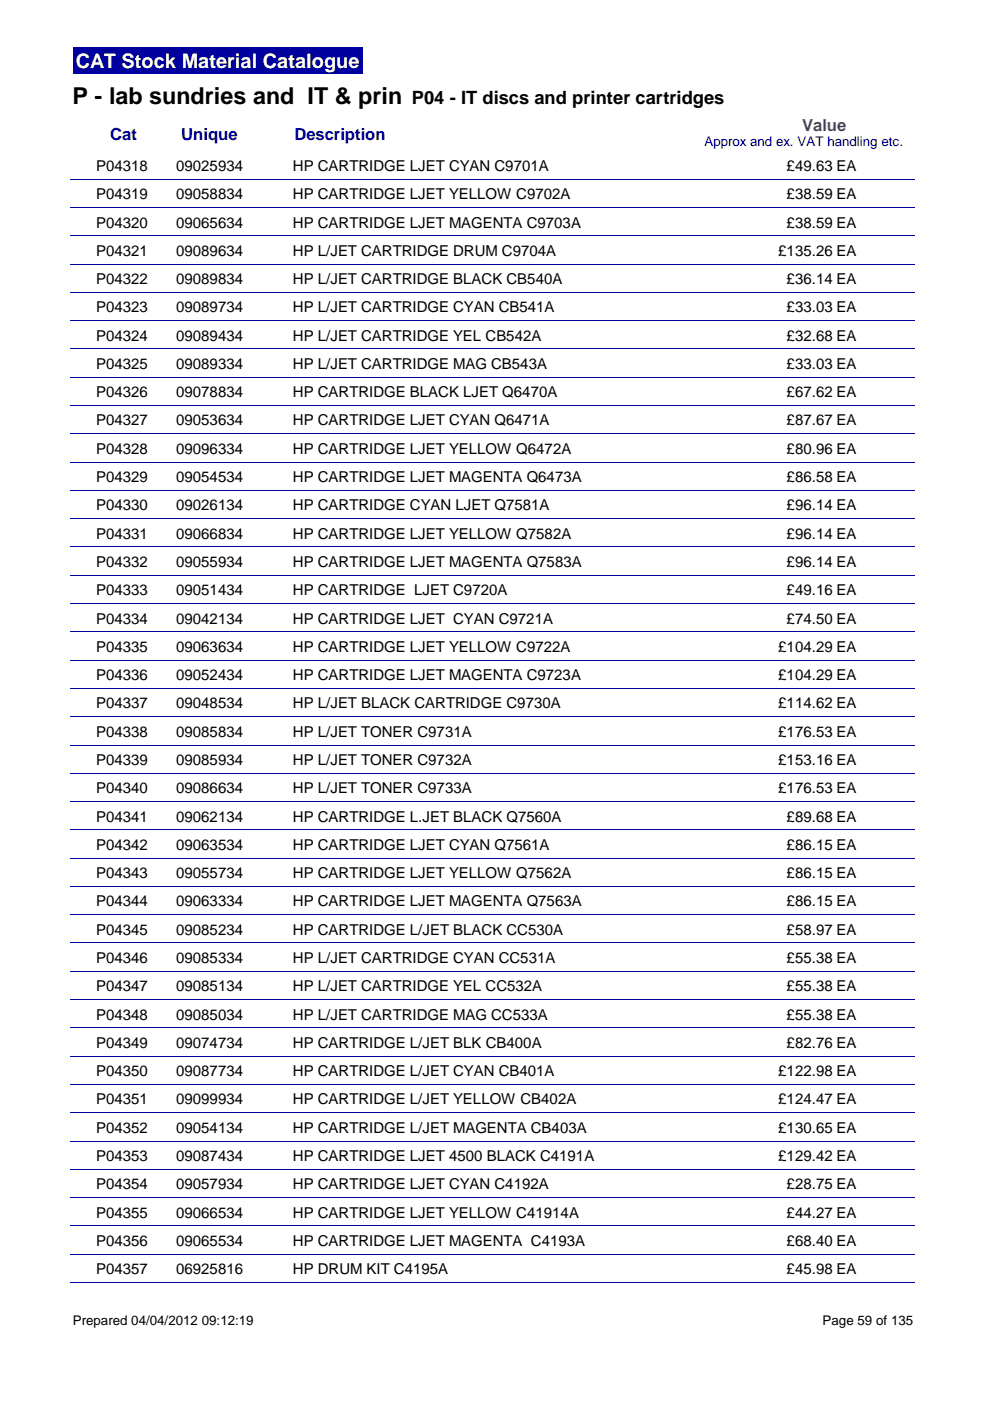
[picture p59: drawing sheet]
<svg xmlns="http://www.w3.org/2000/svg" width="210mm" height="297mm" viewBox="0 0 210 297" stroke-linecap="round" stroke-linejoin="round" font-family="sans-serif">
<defs><g id="words">
<text font-size="4.9" x="15.4" y="22.1">P - lab sundries and IT &amp; prin</text>
<text font-size="4.2" fill="#fff" x="16" y="14.4">CAT Stock Material Catalogue</text>
<text font-size="3.9" x="87.3" y="22.1">P04 - IT discs and printer cartridges</text>
<g font-size="3.5" fill="#00009e">
<text x="23.4" y="29.7">Cat</text>
<text x="38.4" y="29.8">Unique</text>
<text x="62.4" y="29.8">Description</text>
</g>
<text font-size="3.5" fill="#800080" x="170.1" y="27.7">Value</text>
<g font-size="3.2">
<text x="20.4" y="36.2">P04318</text>
<text x="37.3" y="36.2">09025934</text>
<text x="62.1" y="36.2">HP CARTRIDGE LJET CYAN C9701A</text>
<text x="166.8" y="36.2">£49.63 EA</text>
<text x="20.4" y="42.2">P04319</text>
<text x="37.3" y="42.2">09058834</text>
<text x="62.1" y="42.2">HP CARTRIDGE LJET YELLOW C9702A</text>
<text x="166.8" y="42.2">£38.59 EA</text>
<text x="20.4" y="48.3">P04320</text>
<text x="37.3" y="48.3">09065634</text>
<text x="62.1" y="48.3">HP CARTRIDGE LJET MAGENTA C9703A</text>
<text x="166.8" y="48.3">£38.59 EA</text>
<text x="20.4" y="54.2">P04321</text>
<text x="37.3" y="54.2">09089634</text>
<text x="62.1" y="54.2">HP L/JET CARTRIDGE DRUM C9704A</text>
<text x="165" y="54.2">£135.26 EA</text>
<text x="20.4" y="60.2">P04322</text>
<text x="37.3" y="60.2">09089834</text>
<text x="62.1" y="60.2">HP L/JET CARTRIDGE BLACK CB540A</text>
<text x="166.8" y="60.2">£36.14 EA</text>
<text x="20.4" y="66.3">P04323</text>
<text x="37.3" y="66.3">09089734</text>
<text x="62.1" y="66.3">HP L/JET CARTRIDGE CYAN CB541A</text>
<text x="166.8" y="66.3">£33.03 EA</text>
<text x="20.4" y="72.2">P04324</text>
<text x="37.3" y="72.2">09089434</text>
<text x="62.1" y="72.2">HP L/JET CARTRIDGE YEL CB542A</text>
<text x="166.8" y="72.2">£32.68 EA</text>
<text x="20.4" y="78.2">P04325</text>
<text x="37.3" y="78.2">09089334</text>
<text x="62.1" y="78.2">HP L/JET CARTRIDGE MAG CB543A</text>
<text x="166.8" y="78.2">£33.03 EA</text>
<text x="20.4" y="84.2">P04326</text>
<text x="37.3" y="84.2">09078834</text>
<text x="62.1" y="84.2">HP CARTRIDGE BLACK LJET Q6470A</text>
<text x="166.8" y="84.2">£67.62 EA</text>
<text x="20.4" y="90.2">P04327</text>
<text x="37.3" y="90.2">09053634</text>
<text x="62.1" y="90.2">HP CARTRIDGE LJET CYAN Q6471A</text>
<text x="166.8" y="90.2">£87.67 EA</text>
<text x="20.4" y="96.2">P04328</text>
<text x="37.3" y="96.2">09096334</text>
<text x="62.1" y="96.2">HP CARTRIDGE LJET YELLOW Q6472A</text>
<text x="166.8" y="96.2">£80.96 EA</text>
<text x="20.4" y="102.2">P04329</text>
<text x="37.3" y="102.2">09054534</text>
<text x="62.1" y="102.2">HP CARTRIDGE LJET MAGENTA Q6473A</text>
<text x="166.8" y="102.2">£86.58 EA</text>
<text x="20.4" y="108.2">P04330</text>
<text x="37.3" y="108.2">09026134</text>
<text x="62.1" y="108.2">HP CARTRIDGE CYAN LJET Q7581A</text>
<text x="166.8" y="108.2">£96.14 EA</text>
<text x="20.4" y="114.2">P04331</text>
<text x="37.3" y="114.2">09066834</text>
<text x="62.1" y="114.2">HP CARTRIDGE LJET YELLOW Q7582A</text>
<text x="166.8" y="114.2">£96.14 EA</text>
<text x="20.4" y="120.2">P04332</text>
<text x="37.3" y="120.2">09055934</text>
<text x="62.1" y="120.2">HP CARTRIDGE LJET MAGENTA Q7583A</text>
<text x="166.8" y="120.2">£96.14 EA</text>
<text x="20.4" y="126.2">P04333</text>
<text x="37.3" y="126.2">09051434</text>
<text x="62.1" y="126.2">HP CARTRIDGE LJET C9720A</text>
<text x="166.8" y="126.2">£49.16 EA</text>
<text x="20.4" y="132.2">P04334</text>
<text x="37.3" y="132.2">09042134</text>
<text x="62.1" y="132.2">HP CARTRIDGE LJET CYAN C9721A</text>
<text x="166.8" y="132.2">£74.50 EA</text>
<text x="20.4" y="138.2">P04335</text>
<text x="37.3" y="138.2">09063634</text>
<text x="62.1" y="138.2">HP CARTRIDGE LJET YELLOW C9722A</text>
<text x="165" y="138.2">£104.29 EA</text>
<text x="20.4" y="144.2">P04336</text>
<text x="37.3" y="144.2">09052434</text>
<text x="62.1" y="144.2">HP CARTRIDGE LJET MAGENTA C9723A</text>
<text x="165" y="144.2">£104.29 EA</text>
<text x="20.4" y="150.2">P04337</text>
<text x="37.3" y="150.2">09048534</text>
<text x="62.1" y="150.2">HP L/JET BLACK CARTRIDGE C9730A</text>
<text x="165" y="150.2">£114.62 EA</text>
<text x="20.4" y="156.2">P04338</text>
<text x="37.3" y="156.2">09085834</text>
<text x="62.1" y="156.2">HP L/JET TONER C9731A</text>
<text x="165" y="156.2">£176.53 EA</text>
<text x="20.4" y="162.2">P04339</text>
<text x="37.3" y="162.2">09085934</text>
<text x="62.1" y="162.2">HP L/JET TONER C9732A</text>
<text x="165" y="162.2">£153.16 EA</text>
<text x="20.4" y="168.2">P04340</text>
<text x="37.3" y="168.2">09086634</text>
<text x="62.1" y="168.2">HP L/JET TONER C9733A</text>
<text x="165" y="168.2">£176.53 EA</text>
<text x="20.4" y="174.2">P04341</text>
<text x="37.3" y="174.2">09062134</text>
<text x="62.1" y="174.2">HP CARTRIDGE L.JET BLACK Q7560A</text>
<text x="166.8" y="174.2">£89.68 EA</text>
<text x="20.4" y="180.2">P04342</text>
<text x="37.3" y="180.2">09063534</text>
<text x="62.1" y="180.2">HP CARTRIDGE LJET CYAN Q7561A</text>
<text x="166.8" y="180.2">£86.15 EA</text>
<text x="20.4" y="186.2">P04343</text>
<text x="37.3" y="186.2">09055734</text>
<text x="62.1" y="186.2">HP CARTRIDGE LJET YELLOW Q7562A</text>
<text x="166.8" y="186.2">£86.15 EA</text>
<text x="20.4" y="192.2">P04344</text>
<text x="37.3" y="192.2">09063334</text>
<text x="62.1" y="192.2">HP CARTRIDGE LJET MAGENTA Q7563A</text>
<text x="166.8" y="192.2">£86.15 EA</text>
<text x="20.4" y="198.2">P04345</text>
<text x="37.3" y="198.2">09085234</text>
<text x="62.1" y="198.2">HP CARTRIDGE L/JET BLACK CC530A</text>
<text x="166.8" y="198.2">£58.97 EA</text>
<text x="20.4" y="204.2">P04346</text>
<text x="37.3" y="204.2">09085334</text>
<text x="62.1" y="204.2">HP L/JET CARTRIDGE CYAN CC531A</text>
<text x="166.8" y="204.2">£55.38 EA</text>
<text x="20.4" y="210.2">P04347</text>
<text x="37.3" y="210.2">09085134</text>
<text x="62.1" y="210.2">HP L/JET CARTRIDGE YEL CC532A</text>
<text x="166.8" y="210.2">£55.38 EA</text>
<text x="20.4" y="216.2">P04348</text>
<text x="37.3" y="216.2">09085034</text>
<text x="62.1" y="216.2">HP L/JET CARTRIDGE MAG CC533A</text>
<text x="166.8" y="216.2">£55.38 EA</text>
<text x="20.4" y="222.2">P04349</text>
<text x="37.3" y="222.2">09074734</text>
<text x="62.1" y="222.2">HP CARTRIDGE L/JET BLK CB400A</text>
<text x="166.8" y="222.2">£82.76 EA</text>
<text x="20.4" y="228.2">P04350</text>
<text x="37.3" y="228.2">09087734</text>
<text x="62.1" y="228.2">HP CARTRIDGE L/JET CYAN CB401A</text>
<text x="165" y="228.2">£122.98 EA</text>
<text x="20.4" y="234.1">P04351</text>
<text x="37.3" y="234.1">09099934</text>
<text x="62.1" y="234.1">HP CARTRIDGE L/JET YELLOW CB402A</text>
<text x="165" y="234.1">£124.47 EA</text>
<text x="20.4" y="240.2">P04352</text>
<text x="37.3" y="240.2">09054134</text>
<text x="62.1" y="240.2">HP CARTRIDGE L/JET MAGENTA CB403A</text>
<text x="165" y="240.2">£130.65 EA</text>
<text x="20.4" y="246.2">P04353</text>
<text x="37.3" y="246.2">09087434</text>
<text x="62.1" y="246.2">HP CARTRIDGE LJET 4500 BLACK C4191A</text>
<text x="165" y="246.2">£129.42 EA</text>
<text x="20.4" y="252.1">P04354</text>
<text x="37.3" y="252.1">09057934</text>
<text x="62.1" y="252.1">HP CARTRIDGE LJET CYAN C4192A</text>
<text x="166.8" y="252.1">£28.75 EA</text>
<text x="20.4" y="258.1">P04355</text>
<text x="37.3" y="258.1">09066534</text>
<text x="62.1" y="258.1">HP CARTRIDGE LJET YELLOW C41914A</text>
<text x="166.8" y="258.1">£44.27 EA</text>
<text x="20.4" y="264.2">P04356</text>
<text x="37.3" y="264.2">09065534</text>
<text x="62.1" y="264.2">HP CARTRIDGE LJET MAGENTA C4193A</text>
<text x="166.8" y="264.2">£68.40 EA</text>
<text x="20.4" y="270.1">P04357</text>
<text x="37.3" y="270.1">06925816</text>
<text x="62.1" y="270.1">HP DRUM KIT C4195A</text>
<text x="166.8" y="270.1">£45.98 EA</text>
</g>
<text font-size="2.8" fill="#00009e" x="149.4" y="30.9">Approx and ex. VAT handling etc.</text>
<g font-size="2.8">
<text x="15.4" y="281">Prepared 04/04/2012 09:12:19</text>
<text x="174.4" y="281">Page 59 of 135</text>
</g>
</g></defs>
<path d="M15.4 10h61.4v5.6h-61.4z" fill="#00009e"/>
<g fill="none" stroke="#00009e" stroke-width=".21">
<path d="M15 38h179M15 44h179M15 50h179M15 56h179M15 62h179M15 68h179M15 74h179M15 80h179M15 86h179M15 92h179M15 98h179M15 104h179"/>
<path d="M15 110h179M15 116h179M15 122h179M15 128h179M15 134h179M15 140h179M15 145.9h179M15 152h179M15 158h179M15 163.9h179M15 169.9h179M15 176h179"/>
<path d="M15 181.9h179M15 187.9h179M15 194h179M15 199.9h179M15 205.9h179M15 211.9h179M15 217.9h179M15 223.9h179M15 229.9h179M15 235.9h179M15 241.9h179M15 247.9h179"/>
<path d="M15 253.9h179M15 259.9h179M15 265.9h179M15 271.9h179"/>
</g>
<use href="#words"/>
</svg>
